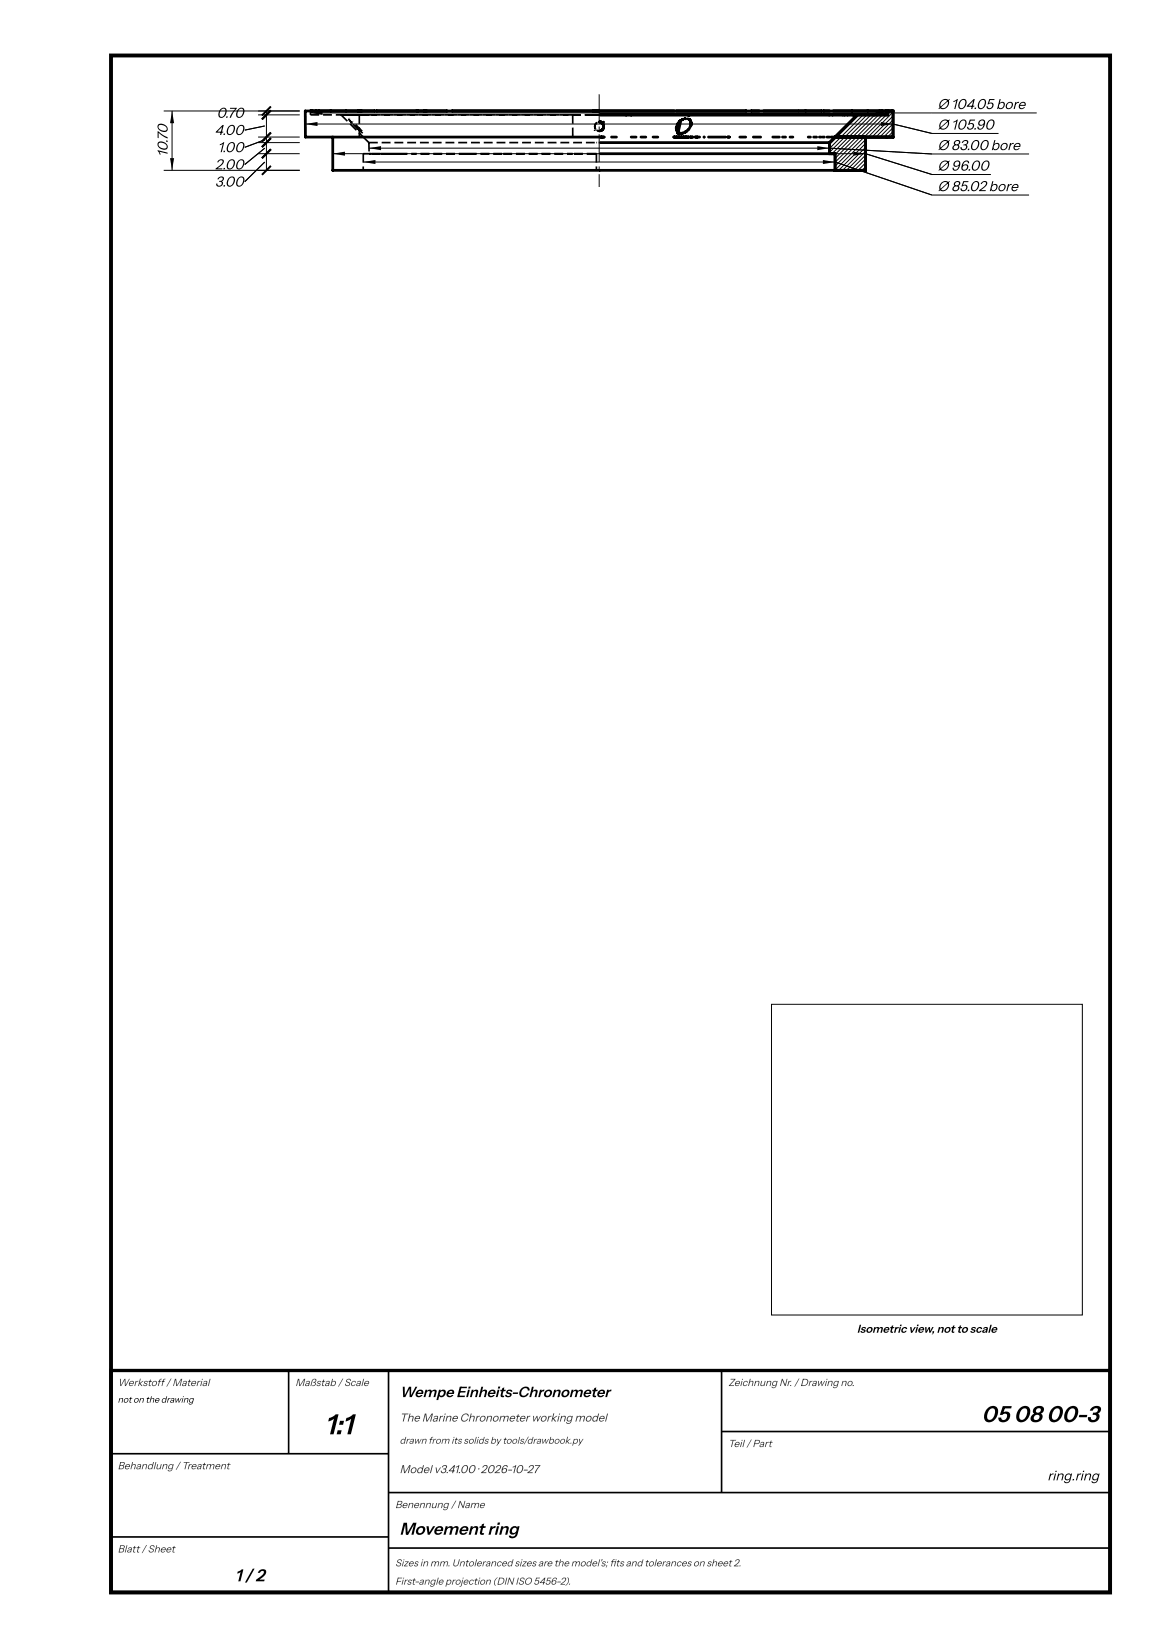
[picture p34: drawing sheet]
<svg xmlns="http://www.w3.org/2000/svg" width="210mm" height="297mm" viewBox="0 0 210 297" stroke-linecap="round" stroke-linejoin="round" font-family="sans-serif">
<defs><g id="words">
<text font-size="5.2" x="58.5" y="258.5">1:1</text>
<g font-size="4.1">
<text x="176.8" y="256.3">05</text>
<text x="182.6" y="256.3">08</text>
<text x="188.5" y="256.3">00-3</text>
</g>
<g font-size="3.1">
<text x="72" y="276.6">Movement ring</text>
<text x="42.3" y="285">1 / 2</text>
</g>
<text font-size="2.7" x="72" y="251.8">Wempe Einheits-Chronometer</text>
<g font-size="2.6">
<text x="39" y="21.2">0.70</text>
<text x="168.9" y="19.7">Ø 104.05 bore</text>
<text x="168.9" y="23.4">Ø 105.90</text>
<text x="30.2" y="28.3" transform="rotate(-90 30.2 28.3)">10.70</text>
<text x="38.7" y="24.3">4.00</text>
<text x="39.2" y="27.4">1.00</text>
<text x="168.9" y="27.1">Ø 83.00 bore</text>
<text x="38.7" y="33.6">3.00</text>
<text x="38.7" y="30.5">2.00</text>
<text x="168.9" y="30.7">Ø 96.00</text>
<text x="168.9" y="34.4">Ø 85.02 bore</text>
</g>
<text font-size="2.5" x="188.7" y="266.8">ring.ring</text>
<text font-size="2.1" x="154.4" y="240.2">Isometric view, not to scale</text>
<g font-size="2.1" fill="#333">
<text x="72" y="256.2">The Marine Chronometer working model</text>
<text x="72" y="265.5">Model v3.41.00 · 2026-10-27</text>
</g>
<g font-size="1.9" fill="#333">
<text x="21.2" y="249.8">Werkstoff / Material</text>
<text x="53.2" y="249.8">Maßstab / Scale</text>
<text x="131.2" y="249.8">Zeichnung Nr. / Drawing no.</text>
<text x="131.2" y="260.8">Teil / Part</text>
<text x="21.2" y="264.8">Behandlung / Treatment</text>
<text x="71.2" y="271.8">Benennung / Name</text>
<text x="21.2" y="279.8">Blatt / Sheet</text>
</g>
<g font-size="1.8" fill="#333">
<text x="72" y="260.2">drawn from its solids by tools/drawbook.py</text>
<text x="71.2" y="282.3">Sizes in mm. Untoleranced sizes are the model's; fts and tolerances on sheet 2.</text>
<text x="71.2" y="285.6">First-angle projection (DIN ISO 5456-2).</text>
<text x="109.8" y="282.3">i</text>
</g>
<text font-size="1.6" x="21.2" y="252.8">not on the drawing</text>
</g></defs>
<g fill="#000">
<path d="M30.6 28.5h.8l-.4 2.2zM31 20l.4 2.2h-.8zM44.1 23.5l3.6-.8zM44.1 26.6l3.6-1.4zM44.1 29.7l3.6-3zM44.1 32.8l3.6-3.6zM48.8 29.9l-1.6 1.6zM48.8 26.9l-1.6 1.6zM48.8 24.9l-1.6 1.6zM48.8 23.9l-1.6 1.6zM48.8 19.9l-1.6 1.6zM47.2 20.8l1.6-1.6z"/>
<path d="M55 22.4l2.2-.4v.7zM55.9 20.4l2.2-.4v.7zM59.9 27.7l2.2-.4v.8zM65.4 29.2l2.2-.4v.8zM66.4 26.7l2.2-.4v.8zM147.2 26.3l2.2 .4-2.2 .4zM149.4 26.7l18.5 1.1zM148.3 28.8l2.2 .4-2.2 .4zM150.5 29.2l17.4 6zM153.7 27.3l2.2 .4-2.2 .4zM155.9 27.7l12 3.8zM157.8 20l2.2 .4-2.2 .3z"/>
<path d="M158.7 22l2.2 .4-2.2 .3zM160.9 22.4l7 1.7z"/>
<path d="M107.9 17h.1v5h-.1zM107.9 22.8h.1v.6h-.1zM107.9 24.2h.1v5h-.1zM107.9 30h.1v.6h-.1zM107.9 31.4h.1v2.3h-.1z"/>
<path d="M67 27.6h1.5v.3h-1.5zM67 27.6h1.5v.3h-1.5zM66.9 27.6l.1 .3zM61.9 20.6v.3zM61.9 20.6v.3zM61.4 20.6h.5v.3h-.5zM61.3 20.8l.3-.2 1.1 1.1-.2 .2zM63 22.4l.2-.2 1.1 1.2-.2 .2zM64.8 23.8l.7 .7-.2 .2-.7-.6zM61.9 20.6l.1 .3zM61.9 20.6l.1 .3zM107.5 25.6h.1v.3h-.1zM64.6 23.2l-.1 .2zM64.6 23.2l-.1 .2zM64.5 23.1l.1 .1-.2 .2-.1-.1zM64.6 23.2l-.2 .2zM64.7 23.2l.4 .4-.3 .2-.3-.4zM60.5 20.6h1.6v.3h-1.6zM58.2 20.6h1.6v.3h-1.6zM55.9 20.6h1.6v.3h-1.6zM55.8 20.1h.3v.6h-.3zM62.1 20.6l.1 .3zM62 20.6l.1 .3zM62.1 20.6h.3v.3h-.3zM62.1 20.6l.1 .3zM62 20.6l.1 .3zM66.6 27.6h.1v.3h-.1zM66.5 27.6l.1 .3zM66.6 27.6h.1v.3h-.1zM66.5 27.6l.1 .3zM84.3 27.6h1.6v.3h-1.6zM86.6 27.6h1.6v.3h-1.6zM88.9 27.6h1.6v.3h-1.6zM82.7 27.6h1.6v.3h-1.6zM80.4 27.6h1.6v.3h-1.6zM78.1 27.6h1.6v.3h-1.6zM75.8 27.6h1.6v.3h-1.6zM74.1 27.6h1v.3h-1zM84.3 27.6h1.6v.3h-1.6zM86.6 27.6h1.6v.3h-1.6zM88.9 27.6h1.6v.3h-1.6zM82.7 27.6h1.6v.3h-1.6zM80.4 27.6h1.6v.3h-1.6zM78.1 27.6h1.6v.3h-1.6zM75.8 27.6h1.6v.3h-1.6zM74.1 27.6h1v.3h-1zM103.1 20.6h.1v.3h-.1zM103 20.7h.3v1.6h-.3zM103 23h.3v1.6h-.3zM103.1 20.6h1.6v.3h-1.6zM105.4 20.6h1.6v.3h-1.6zM107.7 20.6h.2v.3h-.2zM101.5 20.6h1.6v.3h-1.6zM99.2 20.6h1.6v.3h-1.6zM96.9 20.6h1.6v.3h-1.6zM94.6 20.6h1.6v.3h-1.6zM92.3 20.6h1.6v.3h-1.6zM90 20.6h1.6v.3h-1.6zM87.7 20.6h1.6v.3h-1.6zM85.4 20.6h1.6v.3h-1.6zM83.1 20.6h1.6v.3h-1.6zM80.8 20.6h1.6v.3h-1.6zM78.5 20.6h1.6v.3h-1.6zM76.2 20.6h1.6v.3h-1.6zM73.9 20.6h1.6v.3h-1.6zM71.6 20.6h1.6v.3h-1.6zM69.3 20.6h1.6v.3h-1.6zM67 20.6h1.6v.3h-1.6zM68.6 27.6h.8v.3h-.8zM68.5 27.6h.1v.3h-.1zM68.6 27.6h.8v.3h-.8zM66.7 27.6h.2v.3h-.2zM66.7 27.6h.2v.3h-.2zM107.5 27.6h.1v.3h-.1zM107.9 23.5v.3zM107.9 23.5v.3zM107.7 23.4l.2 .1-.1 .2h-.2zM64.6 23h.3v1.6h-.3zM64.6 20.7h.3v1.6h-.3zM62.7 21.5l.2-.2 .1 .2-.2 .2zM71 27.6h.8v.3h-.8zM71 27.6h.8v.3h-.8zM70.2 27.6h.8v.3h-.8zM70.2 27.6h.8v.3h-.8zM64.5 23.1l-.2 .2zM64.4 23l.1 .1-.2 .2-.1-.1zM64.5 23.1l-.1 .2zM65.6 24.7l1 .9-.2 .2-1-.9zM66.3 25.7h.3v1.6h-.3zM66.5 25.6h1.6v.3h-1.6zM68.8 25.6h1.6v.3h-1.6zM71.1 25.6h1.6v.3h-1.6zM73.4 25.6h1.6v.3h-1.6zM75.7 25.6h1.6v.3h-1.6zM78 25.6h1.6v.3h-1.6zM80.3 25.6h1.6v.3h-1.6zM82.6 25.6h1.6v.3h-1.6zM84.9 25.6h1.6v.3h-1.6zM87.2 25.6h1.6v.3h-1.6zM89.5 25.6h1.6v.3h-1.6zM91.8 25.6h1.6v.3h-1.6zM94.1 25.6h1.6v.3h-1.6zM96.4 25.6h1.6v.3h-1.6zM98.7 25.6h1.6v.3h-1.6zM101 25.6h1.6v.3h-1.6zM103.3 25.6h1.6v.3h-1.6zM105.6 25.6h1.6v.3h-1.6zM107.9 25.6v.3zM65.9 20.6h.6v.3h-.6zM64.3 20.6h1.6v.3h-1.6zM65.9 20.6h.6v.3h-.6zM64.3 20.6h1.6v.3h-1.6zM107.3 27.6h.2v.3h-.2zM105.7 27.6h1.6v.3h-1.6zM103.4 27.6h1.6v.3h-1.6zM105.7 27.6h1.6v.3h-1.6zM103.4 27.6h1.6v.3h-1.6zM107.3 27.7h.3v1.6h-.3zM107.3 30h.3v.6h-.3zM63.9 20.6h.1v.3h-.1zM63.7 20.6h.2v.3h-.2zM63.9 20.6h.8v.3h-.8zM63.7 20.6h.2v.3h-.2zM63.7 20.6h.3v.3h-.3zM107.5 20.6h.4v.3h-.4zM107 20.6h.5v.3h-.5zM107.5 20.6h.4v.3h-.4zM107 20.6h.5v.3h-.5zM69.4 27.6h.8v.3h-.8zM69.4 27.6h.8v.3h-.8zM105.4 20.6h1.6v.3h-1.6zM103.1 20.6h1.6v.3h-1.6zM100.8 20.6h1.6v.3h-1.6zM98.5 20.6h1.6v.3h-1.6zM96.2 20.6h1.6v.3h-1.6zM93.9 20.6h1.6v.3h-1.6zM91.6 20.6h1.6v.3h-1.6zM89.3 20.6h1.6v.3h-1.6zM87 20.6h1.6v.3h-1.6zM84.7 20.6h1.6v.3h-1.6zM82.4 20.6h1.6v.3h-1.6zM80.1 20.6h1.6v.3h-1.6zM77.8 20.6h1.6v.3h-1.6zM75.5 20.6h1.6v.3h-1.6zM73.2 20.6h1.6v.3h-1.6zM70.9 20.6h1.6v.3h-1.6zM68.6 20.6h1.6v.3h-1.6zM66.5 20.6h1.4v.3h-1.4zM71.8 27.6h1.6v.3h-1.6zM74.1 27.6v.3zM71.8 27.6h1.6v.3h-1.6zM74.1 27.6v.3zM107.4 22.1l.2 .2-.2 .1-.2-.2zM107.4 22.1l.2 .2-.2 .1-.2-.2zM107.4 22l.2-.1 .1 .3-.2 .1zM107 22.6l.3 .1zM107 22.7h.3v.2h-.3zM107.1 22.5h.2v.2h-.3zM107 22.7h.3v.2h-.3zM107.1 22.5h.2v.2l-.3-.1zM107.1 22.5h.2v.2l-.3-.1zM65.1 23.7l.2-.2zM65.1 23.7l.2-.2zM64 22.5l.2-.2 1.1 1.2-.2 .2zM62.2 20.6l.1 .3zM62.3 20.6l.1 .3zM62.2 20.6l.1 .3zM62.3 20.6l.1 .3zM63.2 20.6h.5v.3h-.5zM63.2 20.6h.5v.3h-.5zM62.4 20.6h.1v.3h-.1zM62.4 20.6h.8v.3h-.8zM62.4 20.6h.1v.3h-.1zM65.5 27.6h1v.3h-1zM65.3 27.7h.3v1.6h-.3zM65.3 30h.3v.6h-.3zM62.5 20.6h.7v.3h-.7zM63.2 22.2l.2-.2 .2 .2-.2 .2zM63 21.9l.2-.2 .2 .3-.2 .2zM63 21.9l.2-.2 .2 .3-.2 .2zM64.2 23.2l.2-.2zM63.5 22.5l.2-.2 .7 .7-.2 .2zM62.9 21.2l-.1 .3zM62.9 21.2l-.1 .3zM62.9 21.2l-.1 .3zM107 22.9h.3v.2h-.2zM107 22.9h.3v.2h-.2zM64.6 23.1l-.2 .3zM64.6 23.1l-.2 .3zM107.2 22.2l.2 .2zM107.2 22.2l.2 .2zM107.2 22.2l.2 .2zM107.2 22.2l.2 .2-.1 .2-.2-.2zM62.8 21.7l.3-.2zM62.8 21.7l.3-.2zM90.7 27.6h1.6v.3h-1.6zM93 27.6h1.6v.3h-1.6zM95.3 27.6h1.6v.3h-1.6zM97.6 27.6h1.6v.3h-1.6zM99.9 27.6h1.6v.3h-1.6zM102.2 27.6h1v.3h-1zM90.7 27.6h1.6v.3h-1.6zM93 27.6h1.6v.3h-1.6zM95.3 27.6h1.6v.3h-1.6zM97.6 27.6h1.6v.3h-1.6zM99.9 27.6h1.6v.3h-1.6zM102.2 27.6h1v.3h-1zM107.1 23.2l.2-.2 .1 .2-.2 .2zM107.1 23.2l.2-.2 .1 .2-.2 .2zM63.2 21.4l-.2 .2zM102.2 20.6h.1v.3h-.1zM62.8 21.7l.3-.2 .1 .2-.2 .2zM107.2 22.3l.2 .1-.1 .2-.2-.2zM62.8 21.7l.3-.2zM65.1 23.6l.3 .3-.1 .2-.4-.3zM107.5 23.3l.2 .1-.1 .3-.2-.1zM107.7 23.4l.2 .1-.1 .2h-.2zM107 23.4h.3v.2h-.3zM63.6 21.8l-.1 .2zM63.6 21.8l-.1 .2zM107.3 23.5l.2-.2zM107.3 23.5l.2-.2z"/>
</g>
<g fill="none" stroke="#000" stroke-width=".5">
<path d="M59.9 24.7l.1 6h47.9M107.9 20h-52.9v4.7h52.9M108 22h.1M108 23.6h.1M108 20h52.9v4.7h-10.9M108.1 22l.1 .1M108.1 24.7h.7M108.2 27.7h42.2v3M108.2 25.7h41.2M108.2 21.9l.1 .1M108.3 22.1h.1M108.4 23.5h-.1"/>
<path d="M108.4 22.2h.1M108.5 22.2h.1M108.5 22.2l.2 .3M108.5 23.3v.1M108.7 22.5h.1M108.7 22.5v.6l-.2 .3M108.8 22h-.1M110.2 24.7h.9M113.7 24.7h.9M115.5 24.7h.8M117.7 24.7h.8M121.4 24.7h3.4"/>
<path d="M121.8 23v.2M121.8 23l.1 .5 .3 .4 .4 .1M122.4 21.9l-.6 1.1M122.4 21.9l.3-.2-.6 2.3M122.4 21.9l-.3 2.1M122.4 21.9l-.4 1.9M122.4 21.9h.1M122.9 21.6h-.1M123.1 21.5h-.1M123.5 21.4h-.1M123.5 23.8l-.9 .2M123.6 23.7l-.1 .1"/>
<path d="M123.9 21.4h.1M124.1 20.9h.1M124.2 21.6h.1M124.2 21.5l.2 .3M124.4 21.8v.1M124.4 21.9l.1 .7M124.4 21.9h.1M124.5 22.4l-.3 .8-.7 .6M125.2 24.7h.8M126.8 24.7h.1M127.6 24.7h3.1M131.1 24.7h.3"/>
<path d="M133.3 24.7h1M135.7 24.7h1.3M139.2 24.7h1.2M141 24.7h.5M142.3 24.7h.5M145.6 24.7h.4M146.6 24.7h.5M147.6 24.7h.3M148.2 24.7h.3M149 24.7h.4M149.4 25.7v2M149.4 25.7l5-5h5.6v-.7h.9v4.7h-5v6h-5.4v-3h-1.1z"/>
<path d="M149.7 24.7h.2M154.4 20.7l-5 5M155.9 24.7v6h-47.8M160 20l-.1 .7h-51.8"/>
</g>
<g fill="none" stroke="#000" stroke-width=".18">
<path d="M29.5 30.7h24.5M29.5 20h24.5M31 20v10.7M46.5 27.7h7.5M46.5 25.7h7.5M46.5 24.7h7.5M46.5 20.7h7.5M47.7 22.7l-3.6 .8M47.7 25.2l-3.6 1.4M47.7 26.7l-3.6 3M47.7 29.2l-3.6 3.6M48 20v10.7"/>
<path d="M55 22.4h105.9l7 1.7h12M55.9 20.4h130.9M59.9 27.7h96l12 3.8h10.6M65.4 29.2h85.1l17.4 6h17.5M66.4 26.7h83l18.5 1.1h17.5M154.8 20.7l-5.4 5.4M155.5 20.7l-6.1 6.1M155.9 25.2l-5.4 5.4M155.9 25.9l-4.8 4.8M155.9 26.6l-4.1 4.1M155.9 27.3l-3.4 3.4M155.9 28l-2.7 2.7"/>
<path d="M155.9 28.7l-2 2M155.9 29.4l-1.3 1.3M155.9 30.1l-.6 .6M156.2 20.7l-6.8 6.8M156.9 20.7l-7 7M157.6 20.7l-7.1 7.1M158.3 20.7l-7.8 7.8M159 20.7l-8.5 8.5M159.7 20.7l-9.2 9.2M160.4 20l-.4 .4M160.9 20.2l-4.5 4.5M160.9 20.9l-3.8 3.8"/>
<path d="M160.9 21.6l-3.1 3.1M160.9 22.3l-2.4 2.4M160.9 23l-1.7 1.7M160.9 23.7l-1 1M160.9 24.4l-.3 .3M139 181h56v56h-56z"/>
</g>
<path d="M48.8 19.9l-1.6 1.6M48.8 19.2l-1.6 1.6M48.8 29.9l-1.6 1.6M48.8 26.9l-1.6 1.6M48.8 24.9l-1.6 1.6M48.8 23.9l-1.6 1.6" fill="none" stroke="#000" stroke-width=".35"/>
<path d="M20 10h180v277h-180z" fill="none" stroke="#000" stroke-width=".7" stroke-linecap="butt"/>
<path d="M20 247h180v40h-180z" fill="none" stroke="#000" stroke-width=".6"/>
<path d="M52 247v15M70 247v40M130 247v22M130 258h70M20 262h50M20 277h50M70 269h130M70 279h130" fill="none" stroke="#000" stroke-width=".3"/>
<use href="#words"/>
</svg>
